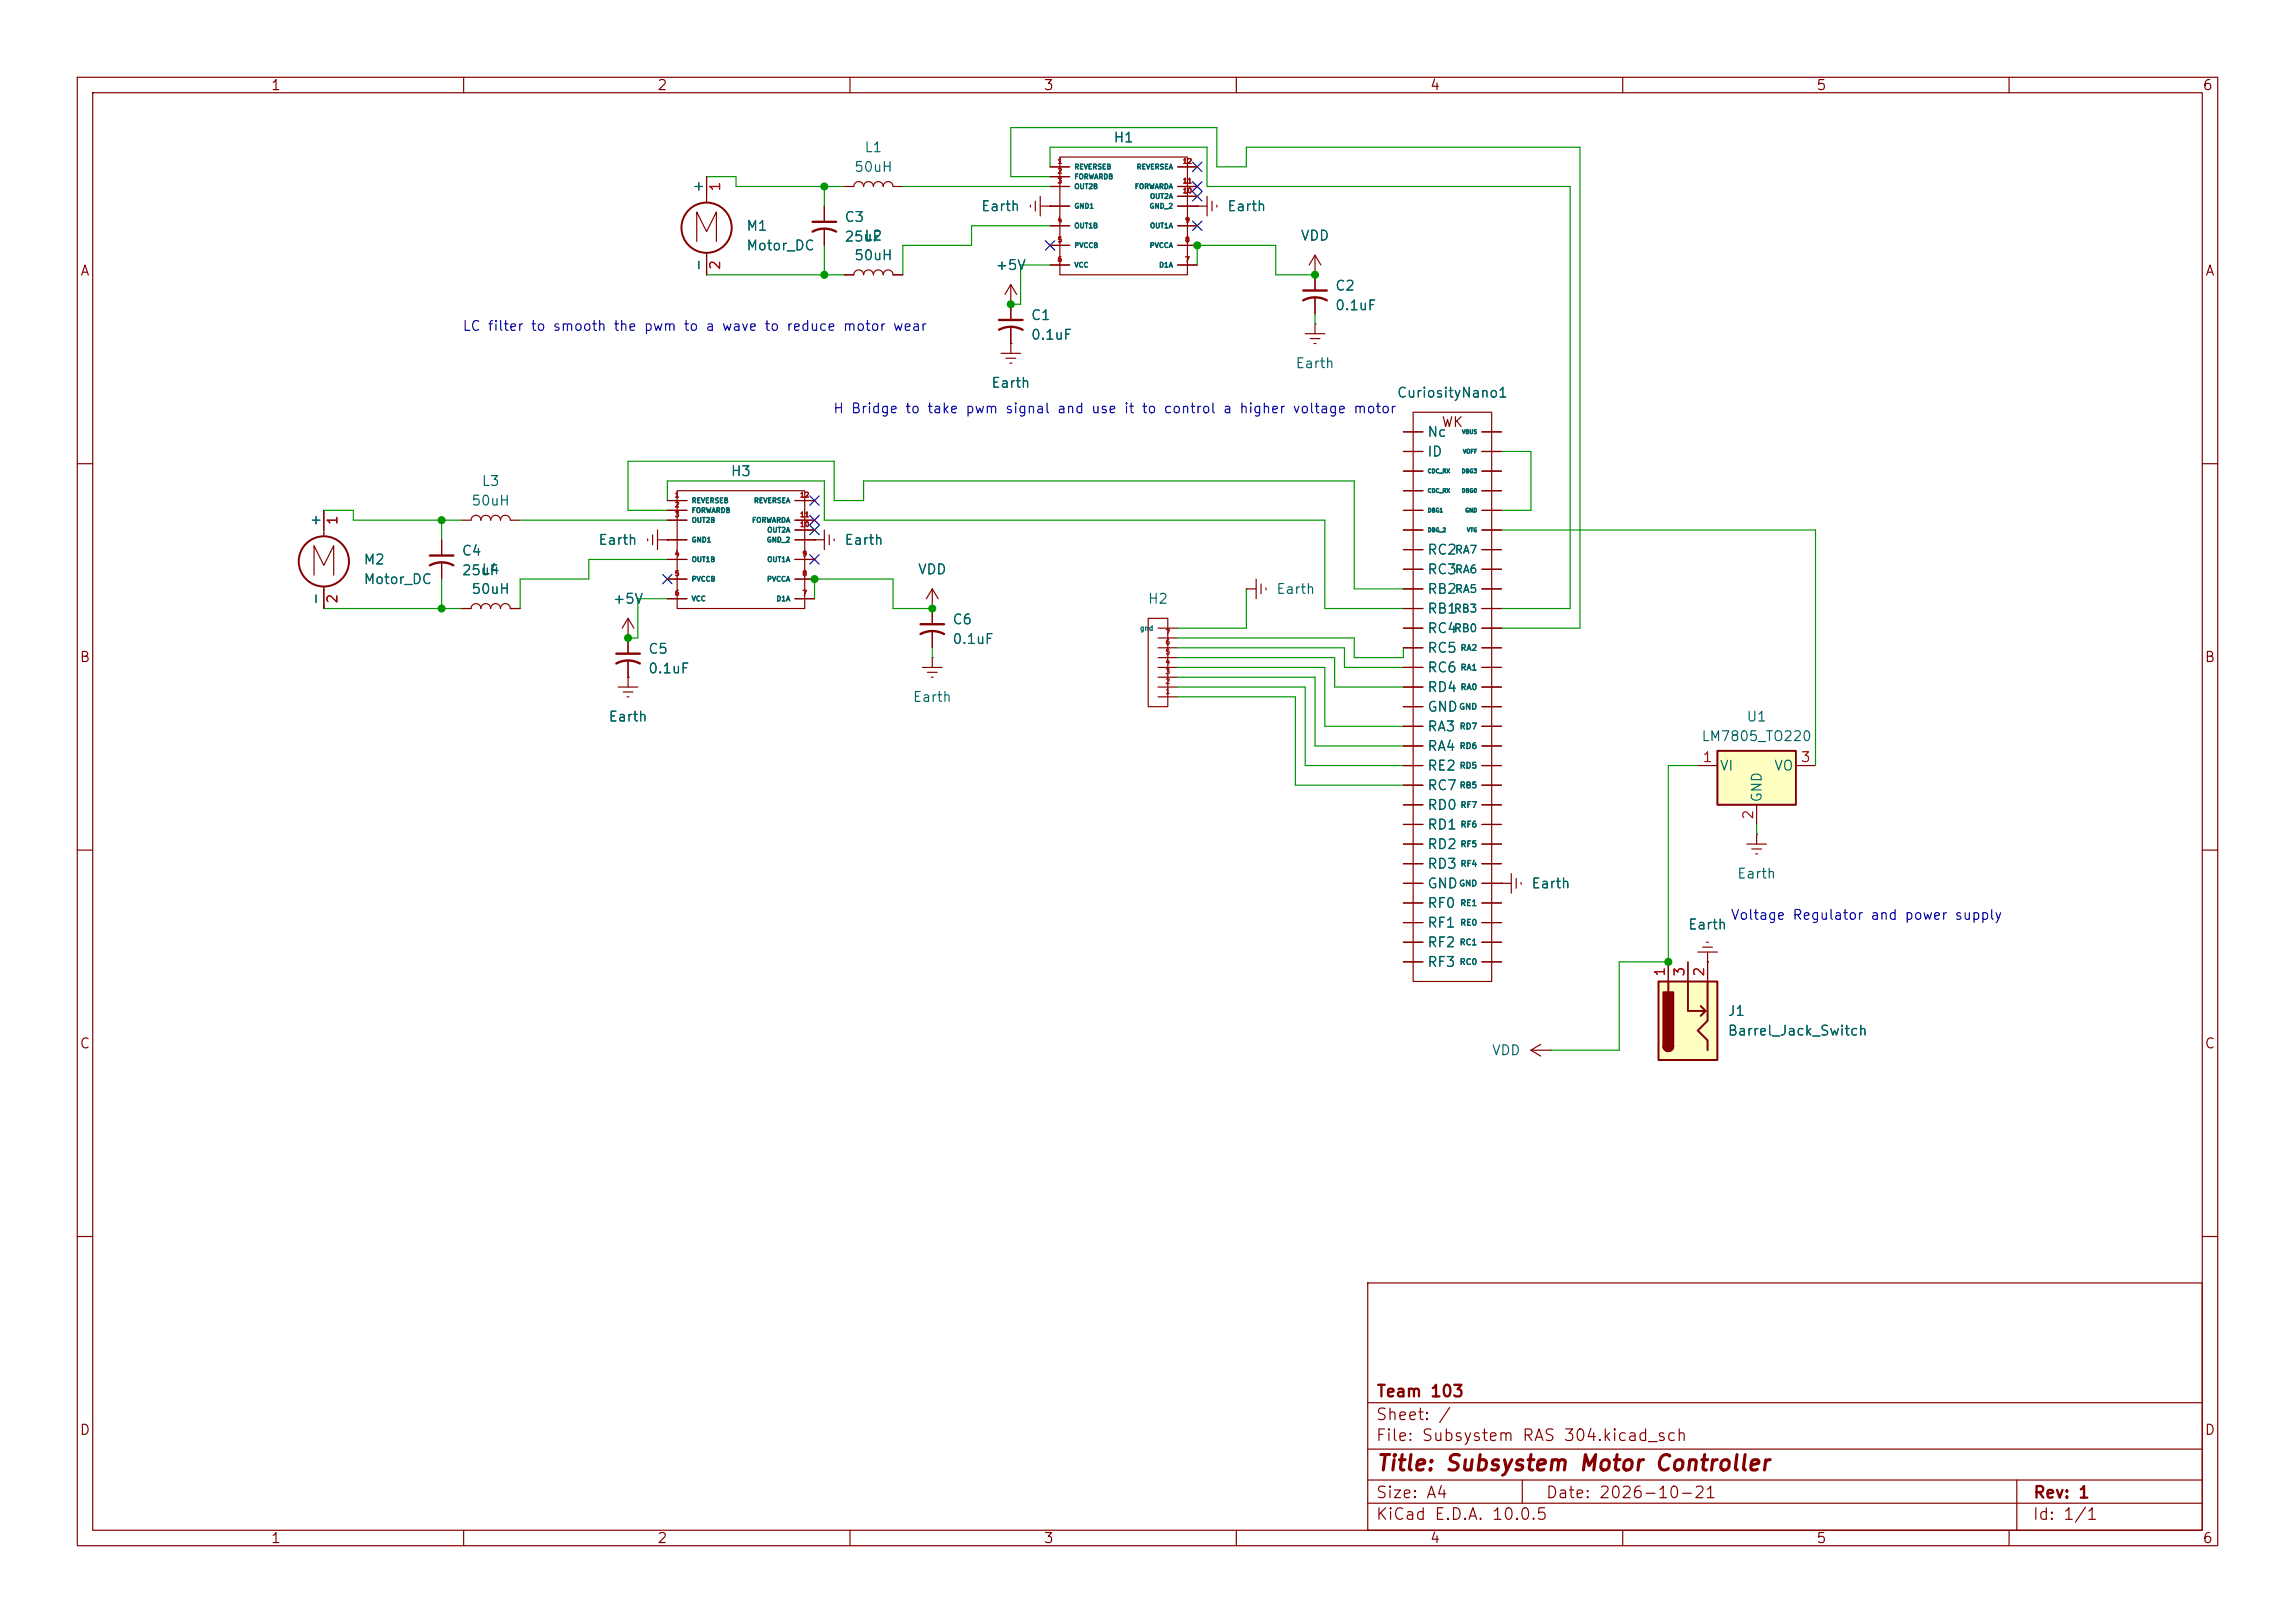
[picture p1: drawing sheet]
<svg xmlns="http://www.w3.org/2000/svg" width="297mm" height="210mm" viewBox="0 0 297 210" stroke-linecap="round" stroke-linejoin="round" font-family="sans-serif">
<defs><g id="words">
<text font-size="2" fill="#840000" x="178" y="190.8">Title: Subsystem Motor Controller</text>
<g font-size="1.5" fill="#840000">
<text x="178" y="184.1">Sheet: /</text>
<text x="178" y="181.1">Team 103</text>
<text x="178" y="186.8">File: Subsystem RAS 304.kicad_sch</text>
<text x="178" y="197">KiCad E.D.A. 10.0.5</text>
<text x="178" y="194.2">Size: A4</text>
<text x="200" y="194.2">Date: 2026-10-21</text>
<text x="263" y="197">Id: 1/1</text>
<text x="263" y="194.2">Rev: 1</text>
</g>
<g font-size="1.3" fill="#840000">
<text x="35" y="12">1</text>
<text x="85" y="12">2</text>
<text x="135" y="12">3</text>
<text x="185" y="12">4</text>
<text x="235" y="12">5</text>
<text x="285" y="12">6</text>
<text x="10.3" y="36">A</text>
<text x="285.3" y="36">A</text>
<text x="186.5" y="55.6">WK</text>
<text x="10.2" y="86">B</text>
<text x="285.2" y="86">B</text>
<text x="10.2" y="136">C</text>
<text x="285.2" y="136">C</text>
<text x="10.2" y="186">D</text>
<text x="285.2" y="186">D</text>
<text x="35" y="200">1</text>
<text x="85" y="200">2</text>
<text x="135" y="200">3</text>
<text x="185" y="200">4</text>
<text x="235" y="200">5</text>
<text x="285" y="200">6</text>
</g>
<g font-size="1.3" fill="#006464">
<text x="110.5" y="22.6">50uH</text>
<text x="111.8" y="20">L1</text>
<text x="144" y="18.7">H1</text>
<text x="91.3" y="25" transform="rotate(-90 91.3 25)">+</text>
<text x="109.2" y="29">C3</text>
<text x="126.9" y="27.6">Earth</text>
<text x="158.7" y="27.6">Earth</text>
<text x="91.3" y="35.2" transform="rotate(-90 91.3 35.2)">-</text>
<text x="96.5" y="30.2">M1</text>
<text x="96.5" y="32.7">Motor_DC</text>
<text x="109.2" y="31.6">25uF</text>
<text x="110.5" y="34">50uH</text>
<text x="111.8" y="31.4">L2</text>
<text x="128.7" y="35.3">+5V</text>
<text x="168.2" y="31.4">VDD</text>
<text x="133.3" y="41.7">C1</text>
<text x="172.7" y="37.9">C2</text>
<text x="172.7" y="40.5">0.1uF</text>
<text x="133.3" y="44.3">0.1uF</text>
<text x="167.6" y="48">Earth</text>
<text x="128.2" y="50.5">Earth</text>
<text x="180.7" y="51.8">CuriosityNano1</text>
<text x="184.6" y="56.8">Nc</text>
<text x="184.6" y="59.4">ID</text>
<text x="60.9" y="65.7">50uH</text>
<text x="62.3" y="63.2">L3</text>
<text x="94.5" y="61.9">H3</text>
<text x="41.8" y="68.2" transform="rotate(-90 41.8 68.2)">+</text>
<text x="77.4" y="70.8">Earth</text>
<text x="109.2" y="70.8">Earth</text>
<text x="47" y="73.4">M2</text>
<text x="47" y="75.9">Motor_DC</text>
<text x="59.7" y="72.2">C4</text>
<text x="59.7" y="74.8">25uF</text>
<text x="60.9" y="77.2">50uH</text>
<text x="62.3" y="74.6">L4</text>
<text x="118.7" y="74.6">VDD</text>
<text x="165.1" y="77.2">Earth</text>
<text x="184.6" y="72.1">RC2</text>
<text x="184.6" y="74.6">RC3</text>
<text x="184.6" y="77.2">RB2</text>
<text x="41.8" y="78.4" transform="rotate(-90 41.8 78.4)">-</text>
<text x="79.2" y="78.4">+5V</text>
<text x="123.2" y="81.1">C6</text>
<text x="123.2" y="83.6">0.1uF</text>
<text x="148.5" y="78.4">H2</text>
<text x="184.6" y="79.7">RB1</text>
<text x="184.6" y="82.2">RC4</text>
<text x="83.8" y="84.9">C5</text>
<text x="83.8" y="87.5">0.1uF</text>
<text x="184.6" y="84.8">RC5</text>
<text x="184.6" y="87.3">RC6</text>
<text x="184.6" y="89.9">RD4</text>
<text x="78.7" y="93.7">Earth</text>
<text x="118" y="91.1">Earth</text>
<text x="184.6" y="92.4">GND</text>
<text x="184.6" y="94.9">RA3</text>
<text x="225.9" y="93.7">U1</text>
<text x="184.6" y="97.5">RA4</text>
<text x="184.6" y="100">RE2</text>
<text x="220.1" y="96.2">LM7805_TO220</text>
<text x="222.5" y="100">VI</text>
<text x="229.5" y="100">VO</text>
<text x="184.6" y="102.6">RC7</text>
<text x="184.6" y="105.1">RD0</text>
<text x="184.6" y="107.6">RD1</text>
<text x="228.3" y="103.9" transform="rotate(-90 228.3 103.9)">GND</text>
<text x="184.6" y="110.2">RD2</text>
<text x="184.6" y="112.7">RD3</text>
<text x="224.7" y="114">Earth</text>
<text x="184.6" y="115.3">GND</text>
<text x="184.6" y="117.8">RF0</text>
<text x="198.1" y="115.3">Earth</text>
<text x="184.6" y="120.3">RF1</text>
<text x="184.6" y="122.9">RF2</text>
<text x="184.6" y="125.4">RF3</text>
<text x="218.4" y="120.6">Earth</text>
<text x="223.5" y="131.8">J1</text>
<text x="193" y="136.9">VDD</text>
<text x="223.5" y="134.3">Barrel_Jack_Switch</text>
</g>
<g font-size="1.3" fill="#a90000">
<text x="93.5" y="24.9" transform="rotate(-90 93.5 24.9)">1</text>
<text x="93.5" y="35" transform="rotate(-90 93.5 35)">2</text>
<text x="44" y="68" transform="rotate(-90 44 68)">1</text>
<text x="44" y="78.2" transform="rotate(-90 44 78.2)">2</text>
<text x="220.2" y="98.9">1</text>
<text x="232.9" y="98.9">3</text>
<text x="227.2" y="106.1" transform="rotate(-90 227.2 106.1)">2</text>
<text x="215.8" y="126.5" transform="rotate(-90 215.8 126.5)">1</text>
<text x="218.3" y="126.5" transform="rotate(-90 218.3 126.5)">3</text>
<text x="220.8" y="126.5" transform="rotate(-90 220.8 126.5)">2</text>
</g>
<g font-size="1.3" fill="#0000c2">
<text x="59.8" y="43.1">LC filter to smooth the pwm to a wave to reduce motor wear</text>
<text x="107.7" y="53.8">H Bridge to take pwm signal and use it to control a higher voltage motor</text>
<text x="223.9" y="119.3">Voltage Regulator and power supply</text>
</g>
<g font-size="1" fill="#006464">
<text x="188.2" y="71.9">RA7</text>
<text x="188.2" y="74.4">RA6</text>
<text x="188.2" y="77">RA5</text>
<text x="188.1" y="79.5">RB3</text>
<text x="188.1" y="82">RB0</text>
</g>
<g font-size=".8" fill="#006464">
<text x="188.9" y="84.4">RA2</text>
<text x="188.9" y="86.9">RA1</text>
<text x="188.9" y="89.5">RA0</text>
<text x="188.8" y="92">GND</text>
<text x="188.8" y="94.6">RD7</text>
<text x="188.8" y="97.1">RD6</text>
<text x="188.8" y="99.6">RD5</text>
<text x="188.8" y="102.2">RB5</text>
<text x="188.9" y="104.7">RF7</text>
<text x="188.9" y="107.3">RF6</text>
<text x="188.9" y="109.8">RF5</text>
<text x="188.9" y="112.3">RF4</text>
<text x="188.8" y="114.9">GND</text>
<text x="188.9" y="117.4">RE1</text>
<text x="188.9" y="120">RE0</text>
<text x="188.8" y="122.5">RC1</text>
<text x="188.8" y="125">RC0</text>
</g>
<g font-size=".6" fill="#a90000">
<text x="136.8" y="21.3">1</text>
<text x="136.8" y="22.6">2</text>
<text x="136.8" y="23.9">3</text>
<text x="153" y="23.9">11</text>
<text x="153" y="21.3">12</text>
<text x="136.8" y="29">4</text>
<text x="153" y="25.2">10</text>
<text x="153.3" y="29">9</text>
<text x="136.8" y="31.5">5</text>
<text x="136.8" y="34">6</text>
<text x="153.3" y="34">7</text>
<text x="153.3" y="31.5">8</text>
<text x="87.3" y="64.5">1</text>
<text x="87.3" y="65.8">2</text>
<text x="103.5" y="64.5">12</text>
<text x="87.3" y="67.1">3</text>
<text x="103.5" y="68.3">10</text>
<text x="103.5" y="67.1">11</text>
<text x="87.3" y="72.1">4</text>
<text x="87.3" y="74.7">5</text>
<text x="87.3" y="77.2">6</text>
<text x="103.8" y="77.2">7</text>
<text x="103.8" y="74.7">8</text>
<text x="103.8" y="72.1">9</text>
<text x="150.8" y="83.6">6</text>
<text x="150.8" y="82.3">7</text>
<text x="150.8" y="89.9">1</text>
<text x="150.8" y="88.7">2</text>
<text x="150.8" y="87.4">3</text>
<text x="150.8" y="86.1">4</text>
<text x="150.8" y="84.8">5</text>
</g>
<g font-size=".6" fill="#006464">
<text x="139" y="22.1">REVERSEB</text>
<text x="139" y="23.3">FORWARDB</text>
<text x="147" y="22.1">REVERSEA</text>
<text x="139" y="27.1">GND1</text>
<text x="139" y="24.6">OUT2B</text>
<text x="139" y="29.7">OUT1B</text>
<text x="146.8" y="24.6">FORWARDA</text>
<text x="148.7" y="27.1">GND_2</text>
<text x="148.8" y="29.7">OUT1A</text>
<text x="148.8" y="25.9">OUT2A</text>
<text x="139" y="32.2">PVCCB</text>
<text x="139" y="34.8">VCC</text>
<text x="148.7" y="32.2">PVCCA</text>
<text x="149.9" y="34.8">D1A</text>
<text x="89.4" y="65.2">REVERSEB</text>
<text x="97.5" y="65.2">REVERSEA</text>
<text x="89.4" y="70.3">GND1</text>
<text x="89.4" y="66.5">FORWARDB</text>
<text x="89.4" y="67.8">OUT2B</text>
<text x="97.3" y="67.8">FORWARDA</text>
<text x="99.2" y="70.3">GND_2</text>
<text x="99.2" y="69.1">OUT2A</text>
<text x="89.4" y="72.9">OUT1B</text>
<text x="89.4" y="75.4">PVCCB</text>
<text x="89.4" y="77.9">VCC</text>
<text x="99.2" y="75.4">PVCCA</text>
<text x="99.2" y="72.9">OUT1A</text>
<text x="100.4" y="77.9">D1A</text>
<text x="147.5" y="81.8">gnd</text>
</g>
<g font-size=".5" fill="#006464">
<text x="189.2" y="56.3">VBUS</text>
<text x="189.3" y="58.8">VOFF</text>
<text x="184.7" y="61.3">CDC_RX</text>
<text x="184.7" y="63.9">CDC_RX</text>
<text x="189.1" y="61.3">DBG3</text>
<text x="189.1" y="63.9">DBG0</text>
<text x="184.7" y="66.4">DBG1</text>
<text x="184.7" y="69">DBG_2</text>
<text x="189.6" y="66.4">GND</text>
<text x="189.8" y="69">VTG</text>
</g>
</g></defs>
<g fill="none" stroke="#840000" stroke-width=".15">
<path d="M10 10h277v190h-277zM12 12h273v186h-273zM60 10v2M110 10v2M160 10v2M210 10v2M260 10v2M10 60h2M40.6 74.4v-3.8l1.3 2.6 1.3-2.6v3.8M41.9 66v3.4M41.9 75.9v2.8M285 60h2"/>
<path d="M10 110h2M285 110h2M10 160h2M177 166h108v32h-108zM285 160h2M60 198v2M110 198v2M160 198v2M177 194.5h108M177 191.5h108M177 187.5h108M177 181.5h108"/>
<path d="M197 191.5v3M210 198v2M260 198v2M261 191.5v6.5"/>
</g>
<circle cx="41.9" cy="72.6" r="3.3" fill="none" stroke="#840000" stroke-width=".25"/>
<path d="M222.2 97.2h10.2v6.9h-10.2z" fill="#ffffc2"/>
<g fill="none" stroke="#840000" stroke-width=".25">
<path d="M222.2 97.2h10.2v6.9h-10.2z"/>
<circle cx="91.4" cy="29.5" r="3.3"/>
</g>
<g fill="none" stroke="#840000" stroke-width=".15">
<path d="M90.2 31.2v-3.8l1.2 2.6 1.3-2.6v3.8M91.4 22.9v3.3M91.4 32.7v2.9M109.2 24.1h1.3a.64 .64 0 0 1 .6-.6 .64 .64 0 0 1 .7 .6 .64 .64 0 0 1 .6-.6 .64 .64 0 0 1 .6 .6 .64 .64 0 0 1 .7-.6 .64 .64 0 0 1 .6 .6 .64 .64 0 0 1 .6-.6 .64 .64 0 0 1 .7 .6h1.2M130.8 39.4v2M135.9 26.7h2.5M135.9 21.6h2.5M135.9 22.9h2.5M135.9 24.1h2.5M135.9 29.2h2.5M135.9 31.8h2.5M135.9 34.3h2.5"/>
<path d="M137.2 20.3h16.5v15.3h-16.5zM152.4 26.7h2.5M152.4 21.6h2.5M152.4 24.1h2.5M152.4 29.2h2.5M152.4 31.8h2.5M152.4 34.3h2.5M152.4 25.4h2.5M130.8 42.4v2.1M168.9 43.2h2.5M169.5 43.8h1.3M170.1 44.5h.2"/>
<path d="M170.2 41.9h.1M170.2 41.9v1.3M181.6 55.9h2.5M181.6 58.4h2.5M182.9 53.3h10.1v73.7h-10.1zM191.8 55.9h2.5M191.8 58.4h2.5M57.1 69.9v2M57.1 72.9v2M59.7 78.7h1.3a.64 .64 0 0 1 .6-.6 .64 .64 0 0 1 .6 .6 .64 .64 0 0 1 .7-.6 .64 .64 0 0 1 .6 .6 .64 .64 0 0 1 .6-.6 .64 .64 0 0 1 .7 .6 .64 .64 0 0 1 .6-.6 .64 .64 0 0 1 .6 .6h1.3M59.7 67.3h1.3a.64 .64 0 0 1 .6-.6 .64 .64 0 0 1 .6 .6 .64 .64 0 0 1 .7-.6 .64 .64 0 0 1 .6 .6 .64 .64 0 0 1 .6-.6 .64 .64 0 0 1 .7 .6 .64 .64 0 0 1 .6-.6 .64 .64 0 0 1 .6 .6h1.3M181.6 78.7h2.5"/>
<path d="M181.6 61h2.5M181.6 63.5h2.5M181.6 66h2.5M181.6 68.6h2.5M181.6 71.1h2.5M181.6 73.7h2.5M181.6 76.2h2.5M191.8 78.7h2.5M191.8 61h2.5M191.8 63.5h2.5M191.8 66h2.5M191.8 68.6h2.5"/>
<path d="M191.8 71.1h2.5M191.8 73.7h2.5M191.8 76.2h2.5M181.6 99.1h2.5M181.6 81.3h2.5M181.6 83.8h2.5M181.6 86.4h2.5M181.6 88.9h2.5M181.6 91.4h2.5M181.6 94h2.5M181.6 96.5h2.5M191.8 99.1h2.5"/>
<path d="M191.8 81.3h2.5M191.8 83.8h2.5M191.8 86.4h2.5M191.8 88.9h2.5M191.8 91.4h2.5M191.8 94h2.5M191.8 96.5h2.5M219.7 99.1h2.5M232.4 99.1h2.5M181.6 101.6h2.5M181.6 104.1h2.5M181.6 106.7h2.5"/>
<path d="M181.6 109.2h2.5M181.6 111.8h2.5M181.6 114.3h2.5M181.6 116.8h2.5M181.6 119.4h2.5M191.8 101.6h2.5M191.8 104.1h2.5M191.8 106.7h2.5M191.8 109.2h2.5M191.8 111.8h2.5M191.8 114.3h2.5M191.8 116.8h2.5"/>
<path d="M191.8 119.4h2.5M227.3 104.1v2.6M181.6 121.9h2.5M181.6 124.5h2.5M191.8 121.9h2.5M191.8 124.5h2.5M219.7 123.2h2.5M220.3 122.6h1.3M220.9 121.9h.2M221 124.5h.1M221 123.2v1.3"/>
</g>
<path d="M129.3 42.7a3.2 3.2 0 0 1 3 0M129.3 41.4h3M55.6 73.2a3.2 3.2 0 0 1 3.1 0M55.6 71.9h3.1" fill="none" stroke="#840000" stroke-width=".3"/>
<path d="M214.6 127h7.6v10.2h-7.6z" fill="#ffffc2"/>
<path d="M214.6 127h7.6v10.2h-7.6zM215.3 135.4a.64 .64 0 0 0 .6 .6 .64 .64 0 0 0 .6-.6M215.9 127v1.3M218.4 127v3.8h2.3l-.6 .6M220.1 130.2l.6 .6M221 127v5.1l-1.3 1.3 1.3 1.2v1.3" fill="none" stroke="#840000" stroke-width=".25"/>
<g fill="#840000" stroke="#840000" stroke-width=".25">
<path d="M215.3 135.4h1.2a.64 .64 0 0 1-.6 .6 .64 .64 0 0 1-.6-.6z"/>
<path d="M215.3 128.4h1.2v7h-1.2z"/>
</g>
<g fill="none" stroke="#840000" stroke-width=".15">
<path d="M91.4 22.9v2.5M91.4 33v2.6M106.7 26.7v2M106.7 29.7v2.1M109.2 35.6h1.3a.64 .64 0 0 1 .6-.7 .64 .64 0 0 1 .7 .7 .64 .64 0 0 1 .6-.7 .64 .64 0 0 1 .6 .7 .64 .64 0 0 1 .7-.7 .64 .64 0 0 1 .6 .7 .64 .64 0 0 1 .6-.7 .64 .64 0 0 1 .7 .7h1.2M130.8 39.4h.1M130.8 36.8l-.8 1.3M130.8 36.8l.8 1.3M130.8 36.8v4.6M133.3 26.5v.3M134 26v1.3M134.6 26.7h3.8"/>
<path d="M134.6 25.4v2.5M135.9 26.7h.1M135.9 21.6h2.5M135.9 22.9h2.5M135.9 24.1h2.5M135.9 29.2h2.5M135.9 31.8h2.5M135.9 34.3h2.5M152.4 26.7h3.8M152.4 21.6h2.5M152.4 24.1h2.5M152.4 29.2h2.5"/>
<path d="M152.4 31.8h2.5M152.4 34.3h2.5M152.4 25.4h2.5M154.9 26.7h.1M156.2 25.4v2.5M156.8 26v1.3M157.5 26.5v.3M170.2 35.6h.1M170.2 33l-.8 1.3M170.2 33l.7 1.3M170.2 33v4.6M170.2 38.6v2"/>
<path d="M129.5 45.7h2.6M130.2 46.4h1.2M130.7 47h.2M130.8 44.5h.1M130.8 42.4v3.3M181.6 55.9h2.5M181.6 58.4h2.5M191.8 55.9h2.5M191.8 58.4h2.5M41.9 66v2.6M41.9 76.2v2.5M57.1 69.9v2"/>
<path d="M57.1 72.9v2M59.7 78.7h1.3M66 78.7h1.3M83.8 69.7v.3M84.5 69.2v1.3M85.1 69.9h3.8M85.1 68.6v2.5M86.4 69.9h.1M86.4 64.8h2.5M86.4 66h2.5M86.4 67.3h2.5M86.4 72.4h2.5"/>
<path d="M86.4 74.9h2.5M86.4 77.5h2.5M87.6 63.5h16.5v15.2h-16.5zM102.9 69.9h3.8M102.9 64.8h2.5M102.9 67.3h2.5M102.9 72.4h2.5M102.9 74.9h2.5M102.9 77.5h2.5M102.9 68.6h2.5M105.4 69.9h.1M106.7 68.6v2.5"/>
<path d="M107.3 69.2v1.3M107.9 69.7v.3M120.6 78.7h.1M120.6 76.2l-.7 1.3M120.6 76.2l.8 1.3M120.6 76.2v4.6M161.3 76.2h.1M161.3 76.2h1.3M162.6 74.9v2.6M163.2 75.6v1.2M163.8 76.1v.2M181.6 66h2.5"/>
<path d="M181.6 68.6h2.5M181.6 76.2h2.5M181.6 61h2.5M181.6 63.5h2.5M181.6 71.1h2.5M181.6 73.7h2.5M181.6 78.7h2.5M191.8 66h2.5M191.8 68.6h2.5M191.8 76.2h2.5M191.8 61h2.5M191.8 63.5h2.5"/>
<path d="M191.8 71.1h2.5M191.8 73.7h2.5M191.8 78.7h2.5M80 88.9h2.5M80.6 89.5h1.3M81.2 90.2h.2M81.3 82.6h.1M81.3 87.6h.1M81.3 80v4.6M81.3 85.6v3.3M81.3 80l-.8 1.3M81.3 80l.7 1.3"/>
<path d="M119.4 86.4h2.5M120 87h1.3M120.5 87.6h.3M120.6 85.1h.1M120.6 81.8v2M120.6 85.1v1.3M148.6 80h2.5v11.4h-2.5zM149.9 87.6h2.5M149.9 86.4h2.5M149.9 90.2h2.5M149.9 88.9h2.5M149.9 85.1h2.5"/>
<path d="M149.9 83.8h2.5M149.9 82.6h2.5M149.9 81.3h2.5M181.6 86.4h2.5M181.6 88.9h2.5M181.6 83.8h2.5M181.6 81.3h2.5M181.6 91.4h2.5M181.6 94h2.5M181.6 96.5h2.5M181.6 99.1h2.5M191.8 86.4h2.5"/>
<path d="M191.8 88.9h2.5M191.8 83.8h2.5M191.8 81.3h2.5M191.8 91.4h2.5M191.8 94h2.5M191.8 96.5h2.5M191.8 99.1h2.5M181.6 114.3h2.5M181.6 109.2h2.5M181.6 101.6h2.5M181.6 104.1h2.5M181.6 106.7h2.5"/>
<path d="M181.6 111.8h2.5M181.6 116.8h2.5M181.6 119.4h2.5M191.8 114.3h3.8M191.8 109.2h2.5M191.8 101.6h2.5M191.8 104.1h2.5M191.8 106.7h2.5M191.8 111.8h2.5M191.8 116.8h2.5M191.8 119.4h2.5M194.3 114.3h.1"/>
<path d="M195.6 113v2.6M196.2 113.7v1.2M196.8 114.2v.2M226.1 109.2h2.5M226.7 109.9h1.3M227.2 110.5h.3M227.3 108h.1M227.3 108v1.2M181.6 121.9h2.5M181.6 124.5h2.5M191.8 121.9h2.5M191.8 124.5h2.5"/>
<path d="M198.1 135.9l1.3 .8M198.1 135.9h2.6M199.4 135.1l-1.3 .8M200.7 135.9h.1M215.9 124.5v2.5M218.4 124.5v2.5M221 124.5h.1M221 124.5v2.5"/>
</g>
<path d="M105.2 30a3.2 3.2 0 0 1 3 0M105.2 28.7h3M168.7 38.9a3.2 3.2 0 0 1 3 0M168.7 37.6h3M79.8 85.9a3.2 3.2 0 0 1 3 0M79.8 84.6h3M119.1 82a3.2 3.2 0 0 1 3.1 0M119.1 80.8h3.1" fill="none" stroke="#840000" stroke-width=".3"/>
<g fill="none" stroke="#009600" stroke-width=".15">
<path d="M91.4 22.9h3.8v1.2h14M91.4 35.6h17.8M106.7 24.1v2.6M106.7 31.8v3.8M116.8 24.1h19.1M135.9 21.6v-2.5h20.3v5h47v54.6h-8.9M135.9 22.9h-5.1v-6.4h26.7v5.1h3.8v-2.5h43.2v62.2h-10.2M135.9 29.2h-10.2v2.6h-8.9v3.8M135.9 34.3h-3.8v5.1h-1.3M154.9 34.3v-2.5h10.2v3.8h5.1M170.2 40.6v1.3M194.3 58.4h3.8v7.6h-3.8"/>
<path d="M41.9 78.7h17.8M41.9 66h3.8v1.3h14M57.1 67.3v2.6M57.1 74.9v3.8M67.3 67.3h19.1M86.4 64.8v-2.6h20.3v5.1h64.7v11.4h10.2M86.4 66h-5.1v-6.3h26.6v5.1h3.9v-2.6h63.5v14h6.3M86.4 72.4h-10.2v2.5h-8.9v3.8M86.4 77.5h-3.9v5.1h-1.2M105.4 77.5v-2.6h10.2v3.8h5M161.3 76.2v5.1h-8.9M194.3 68.6h40.6v30.5"/>
<path d="M120.6 83.8v1.3M152.4 86.4h19v7.6h10.2M152.4 88.9h16.5v10.2h12.7M152.4 90.2h15.2v11.4h14M152.4 87.6h17.8v8.9h11.4M152.4 83.8h21.6v2.6h7.6M152.4 85.1h20.3v3.8h8.9M152.4 82.6h22.9v2.5h6.3v-1.3M219.7 99.1h-3.8v25.4h-6.4v11.4h-8.8M227.3 106.7v1.3"/>
</g>
<g fill="none" stroke="#000084" stroke-width=".15">
<path d="M135.3 31.1l1.2 1.3M136.5 31.1l-1.2 1.3M154.3 24.8l1.2 1.2M154.3 23.5l1.2 1.2M154.3 21l1.2 1.2M154.3 28.6l1.2 1.2M155.5 24.8l-1.2 1.2M155.5 23.5l-1.2 1.2M155.5 21l-1.2 1.2M155.5 28.6l-1.2 1.2M85.8 74.3l1.2 1.2M87 74.3l-1.2 1.2"/>
<path d="M104.8 64.2l1.2 1.2M104.8 68l1.2 1.2M104.8 71.8l1.2 1.2M104.8 66.7l1.2 1.2M106 64.2l-1.2 1.2M106 68l-1.2 1.2M106 71.8l-1.2 1.2M106 66.7l-1.2 1.2"/>
</g>
<g fill="#009600" stroke="#009600" stroke-width=".13">
<circle cx="215.9" cy="124.5" r=".46"/>
<circle cx="57.1" cy="78.7" r=".46"/>
<circle cx="57.1" cy="67.3" r=".46"/>
<circle cx="106.7" cy="24.1" r=".46"/>
<circle cx="154.9" cy="31.8" r=".46"/>
<circle cx="130.8" cy="39.4" r=".46"/>
<circle cx="170.2" cy="35.6" r=".46"/>
<circle cx="106.7" cy="35.6" r=".46"/>
<circle cx="120.6" cy="78.7" r=".46"/>
<circle cx="105.4" cy="74.9" r=".46"/>
<circle cx="81.3" cy="82.6" r=".46"/>
</g>
<use href="#words"/>
</svg>
